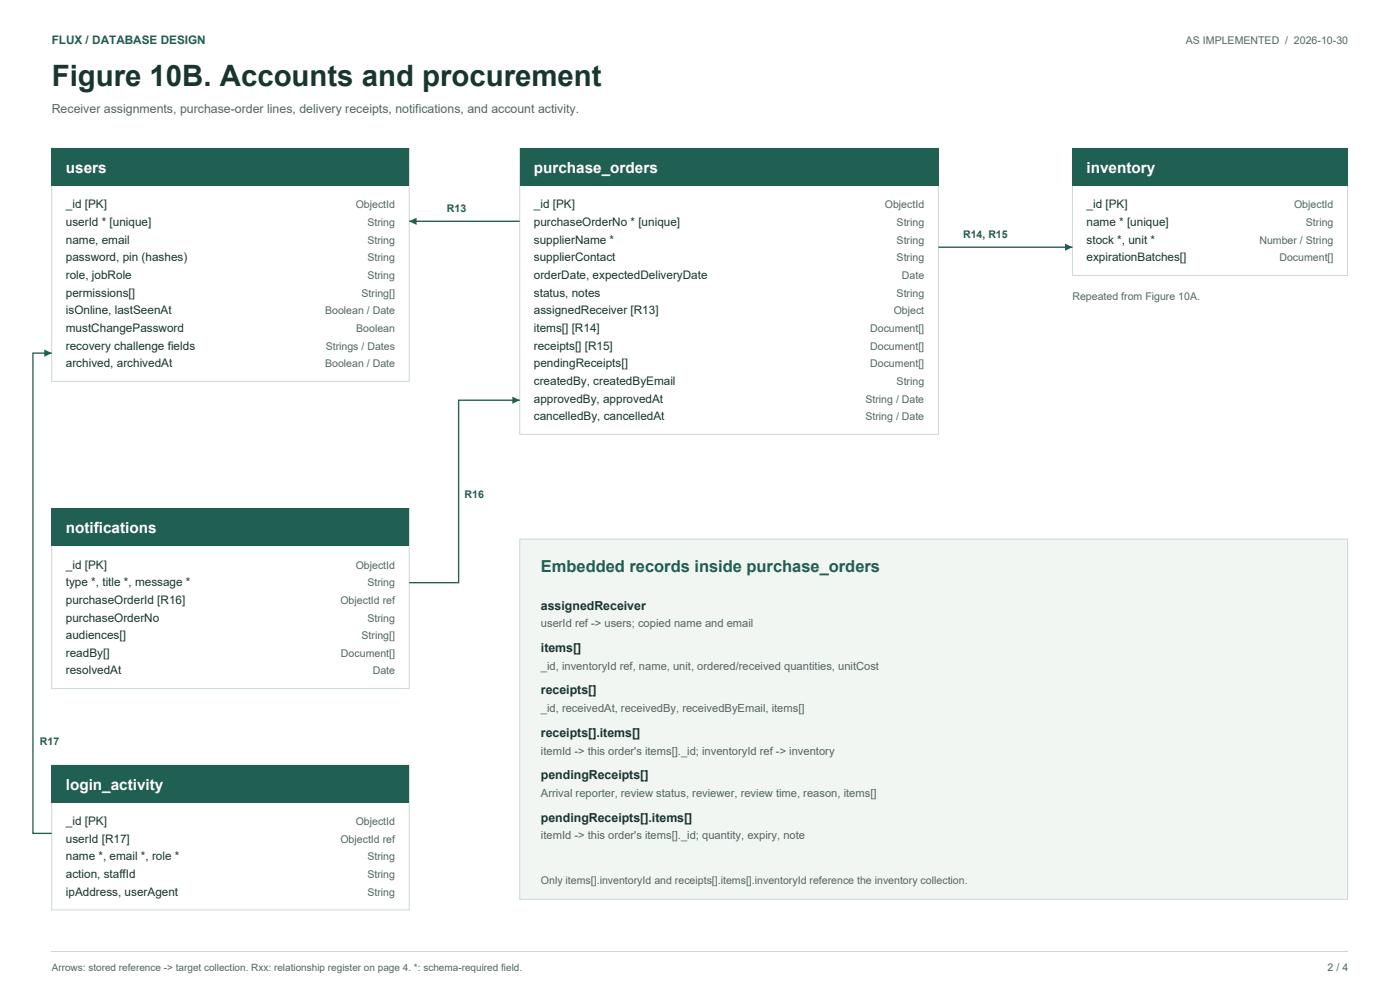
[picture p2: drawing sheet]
<svg xmlns="http://www.w3.org/2000/svg" width="420mm" height="297mm" viewBox="0 0 420 297" stroke-linecap="round" stroke-linejoin="round" font-family="sans-serif">
<defs><g id="words">
<text font-size="8.8" fill="#18352f" x="15.5" y="25.8">Figure 10B. Accounts and procurement</text>
<text font-size="4.9" fill="#1f6053" x="162.3" y="171.4">Embedded records inside purchase_orders</text>
<g font-size="4.6" fill="#fff">
<text x="19.8" y="51.9">users</text>
<text x="160.2" y="51.9">purchase_orders</text>
<text x="326" y="51.9">inventory</text>
<text x="19.8" y="159.8">notifications</text>
<text x="19.8" y="236.7">login_activity</text>
</g>
<text font-size="3.7" fill="#536760" x="15.5" y="33.9">Receiver assignments, purchase-order lines, delivery receipts, notifications, and account activity.</text>
<g font-size="3.7" fill="#18352f">
<text x="162.3" y="182.7">assignedReceiver</text>
<text x="162.3" y="195.4">items[]</text>
<text x="162.3" y="208.1">receipts[]</text>
<text x="162.3" y="220.8">receipts[].items[]</text>
<text x="162.3" y="233.5">pendingReceipts[]</text>
<text x="162.3" y="246.2">pendingReceipts[].items[]</text>
</g>
<text font-size="3.5" fill="#1f6053" x="15.5" y="13.1">FLUX / DATABASE DESIGN</text>
<g font-size="3.5" fill="#18352f">
<text x="19.8" y="62.4">_id [PK]</text>
<text x="160.2" y="62.4">_id [PK]</text>
<text x="326" y="62.4">_id [PK]</text>
<text x="19.8" y="67.7">userId * [unique]</text>
<text x="160.2" y="67.7">purchaseOrderNo * [unique]</text>
<text x="326" y="67.7">name * [unique]</text>
<text x="19.8" y="73">name, email</text>
<text x="160.2" y="73">supplierName *</text>
<text x="326" y="73">stock *, unit *</text>
<text x="19.8" y="78.3">password, pin (hashes)</text>
<text x="19.8" y="83.6">role, jobRole</text>
<text x="160.2" y="78.3">supplierContact</text>
<text x="160.2" y="83.6">orderDate, expectedDeliveryDate</text>
<text x="326" y="78.3">expirationBatches[]</text>
<text x="19.8" y="88.9">permissions[]</text>
<text x="160.2" y="88.9">status, notes</text>
<text x="19.8" y="94.2">isOnline, lastSeenAt</text>
<text x="160.2" y="94.2">assignedReceiver [R13]</text>
<text x="19.8" y="99.5">mustChangePassword</text>
<text x="160.2" y="99.5">items[] [R14]</text>
<text x="19.8" y="104.8">recovery challenge fields</text>
<text x="160.2" y="104.8">receipts[] [R15]</text>
<text x="19.8" y="110.1">archived, archivedAt</text>
<text x="160.2" y="110.1">pendingReceipts[]</text>
<text x="160.2" y="115.4">createdBy, createdByEmail</text>
<text x="160.2" y="120.6">approvedBy, approvedAt</text>
<text x="160.2" y="125.9">cancelledBy, cancelledAt</text>
<text x="19.8" y="170.4">_id [PK]</text>
<text x="19.8" y="175.7">type *, title *, message *</text>
<text x="19.8" y="181">purchaseOrderId [R16]</text>
<text x="19.8" y="186.3">purchaseOrderNo</text>
<text x="19.8" y="191.6">audiences[]</text>
<text x="19.8" y="196.8">readBy[]</text>
<text x="19.8" y="202.1">resolvedAt</text>
<text x="19.8" y="247.3">_id [PK]</text>
<text x="19.8" y="252.6">userId [R17]</text>
<text x="19.8" y="257.9">name *, email *, role *</text>
<text x="19.8" y="263.2">action, staffId</text>
<text x="19.8" y="268.5">ipAddress, userAgent</text>
</g>
<g font-size="3.4" fill="#536760">
<text x="162.3" y="188">userId ref -&gt; users; copied name and email</text>
<text x="162.3" y="200.7">_id, inventoryId ref, name, unit, ordered/received quantities, unitCost</text>
<text x="162.3" y="213.4">_id, receivedAt, receivedBy, receivedByEmail, items[]</text>
<text x="162.3" y="226.1">itemId -&gt; this order's items[]._id; inventoryId ref -&gt; inventory</text>
<text x="162.3" y="238.8">Arrival reporter, review status, reviewer, review time, reason, items[]</text>
<text x="162.3" y="251.5">itemId -&gt; this order's items[]._id; quantity, expiry, note</text>
</g>
<g font-size="3.2" fill="#536760">
<text x="355.8" y="13.1">AS IMPLEMENTED / 2026-10-30</text>
<text x="106.7" y="62.4">ObjectId</text>
<text x="265.5" y="62.4">ObjectId</text>
<text x="388.2" y="62.4">ObjectId</text>
<text x="110.2" y="67.7">String</text>
<text x="269" y="67.7">String</text>
<text x="391.8" y="67.7">String</text>
<text x="110.2" y="73">String</text>
<text x="269" y="73">String</text>
<text x="377.8" y="73">Number / String</text>
<text x="110.2" y="78.3">String</text>
<text x="110.2" y="83.6">String</text>
<text x="269" y="78.3">String</text>
<text x="270.6" y="83.6">Date</text>
<text x="383.8" y="78.3">Document[]</text>
<text x="108.5" y="88.9">String[]</text>
<text x="269" y="88.9">String</text>
<text x="321.7" y="90">Repeated from Figure 10A.</text>
<text x="97.5" y="94.2">Boolean / Date</text>
<text x="268.1" y="94.2">Object</text>
<text x="106.9" y="99.5">Boolean</text>
<text x="261" y="99.5">Document[]</text>
<text x="97.7" y="104.8">Strings / Dates</text>
<text x="261" y="104.8">Document[]</text>
<text x="97.5" y="110.1">Boolean / Date</text>
<text x="261" y="110.1">Document[]</text>
<text x="269" y="115.4">String</text>
<text x="259.6" y="120.6">String / Date</text>
<text x="259.6" y="125.9">String / Date</text>
<text x="106.7" y="170.4">ObjectId</text>
<text x="110.2" y="175.7">String</text>
<text x="102.1" y="181">ObjectId ref</text>
<text x="108.5" y="191.6">String[]</text>
<text x="110.2" y="186.3">String</text>
<text x="102.3" y="196.8">Document[]</text>
<text x="111.8" y="202.1">Date</text>
<text x="106.7" y="247.3">ObjectId</text>
<text x="102.1" y="252.6">ObjectId ref</text>
<text x="110.2" y="257.9">String</text>
<text x="110.2" y="263.2">String</text>
<text x="110.2" y="268.5">String</text>
<text x="162.3" y="264.9">Only items[].inventoryId and receipts[].items[].inventoryId reference the inventory collection.</text>
<text x="398.3" y="291">2 / 4</text>
</g>
<g font-size="3.2" fill="#1f6053">
<text x="134.1" y="63.5">R13</text>
<text x="288.9" y="71.3">R14, R15</text>
<text x="139.3" y="149.2">R16</text>
<text x="12" y="223.3">R17</text>
</g>
<text font-size="3" fill="#536760" x="15.5" y="291">Arrows: stored reference -&gt; target collection. Rxx: relationship register on page 4. *: schema-required field.</text>
</g></defs>
<path d="M15.5 285.1h389" fill="none" stroke="#cbd8d2" stroke-width=".3"/>
<path d="M15.5 44.4h107.3v69.9h-107.3z" fill-rule="evenodd" fill="#fff" stroke="#cbd8d2" stroke-width=".3"/>
<path d="M15.5 44.4h107.3v11.3h-107.3z" fill-rule="evenodd" fill="#1f6053"/>
<path d="M155.9 44.4h125.6v85.8h-125.6z" fill-rule="evenodd" fill="#fff" stroke="#cbd8d2" stroke-width=".3"/>
<path d="M155.9 44.4h125.6v11.3h-125.6z" fill-rule="evenodd" fill="#1f6053"/>
<path d="M321.7 44.4h82.6v38.1h-82.6z" fill-rule="evenodd" fill="#fff" stroke="#cbd8d2" stroke-width=".3"/>
<path d="M321.7 44.4h82.6v11.3h-82.6z" fill-rule="evenodd" fill="#1f6053"/>
<path d="M15.5 152.4h107.3v54h-107.3z" fill-rule="evenodd" fill="#fff" stroke="#cbd8d2" stroke-width=".3"/>
<path d="M15.5 152.4h107.3v11.3h-107.3z" fill-rule="evenodd" fill="#1f6053"/>
<path d="M15.5 229.3h107.3v43.4h-107.3z" fill-rule="evenodd" fill="#fff" stroke="#cbd8d2" stroke-width=".3"/>
<path d="M15.5 229.3h107.3v11.3h-107.3z" fill-rule="evenodd" fill="#1f6053"/>
<path d="M122.8 66.3h33.1" fill="none" stroke="#1f6053" stroke-width=".41"/>
<path d="M122.8 66.3l2.2-1.1v2.2z" fill="#1f6053"/>
<path d="M133 60h7.9v4.9h-7.9z" fill-rule="evenodd" fill="#fff"/>
<path d="M281.5 74.1h40.2" fill="none" stroke="#1f6053" stroke-width=".41"/>
<path d="M319.5 73l2.2 1.1-2.2 1.1z" fill="#1f6053"/>
<path d="M287.9 67.7h15.5v5h-15.5z" fill-rule="evenodd" fill="#fff"/>
<path d="M155.9 119.9h-18.3v54.7h-14.8" fill="none" stroke="#1f6053" stroke-width=".41"/>
<path d="M153.7 118.9l2.2 1-2.2 1.1z" fill="#1f6053"/>
<path d="M138.3 145.7h7.9v4.9h-7.9z" fill-rule="evenodd" fill="#fff"/>
<path d="M15.5 105.8h-5.6v144h5.6" fill="none" stroke="#1f6053" stroke-width=".41"/>
<path d="M13.3 104.8l2.2 1-2.2 1.1z" fill="#1f6053"/>
<path d="M10.9 219.8h8v4.9h-8z" fill-rule="evenodd" fill="#fff"/>
<path d="M155.9 161.6h248.4v107.9h-248.4z" fill-rule="evenodd" fill="#f1f6f3" stroke="#cbd8d2" stroke-width=".3"/>
<use href="#words"/>
</svg>
